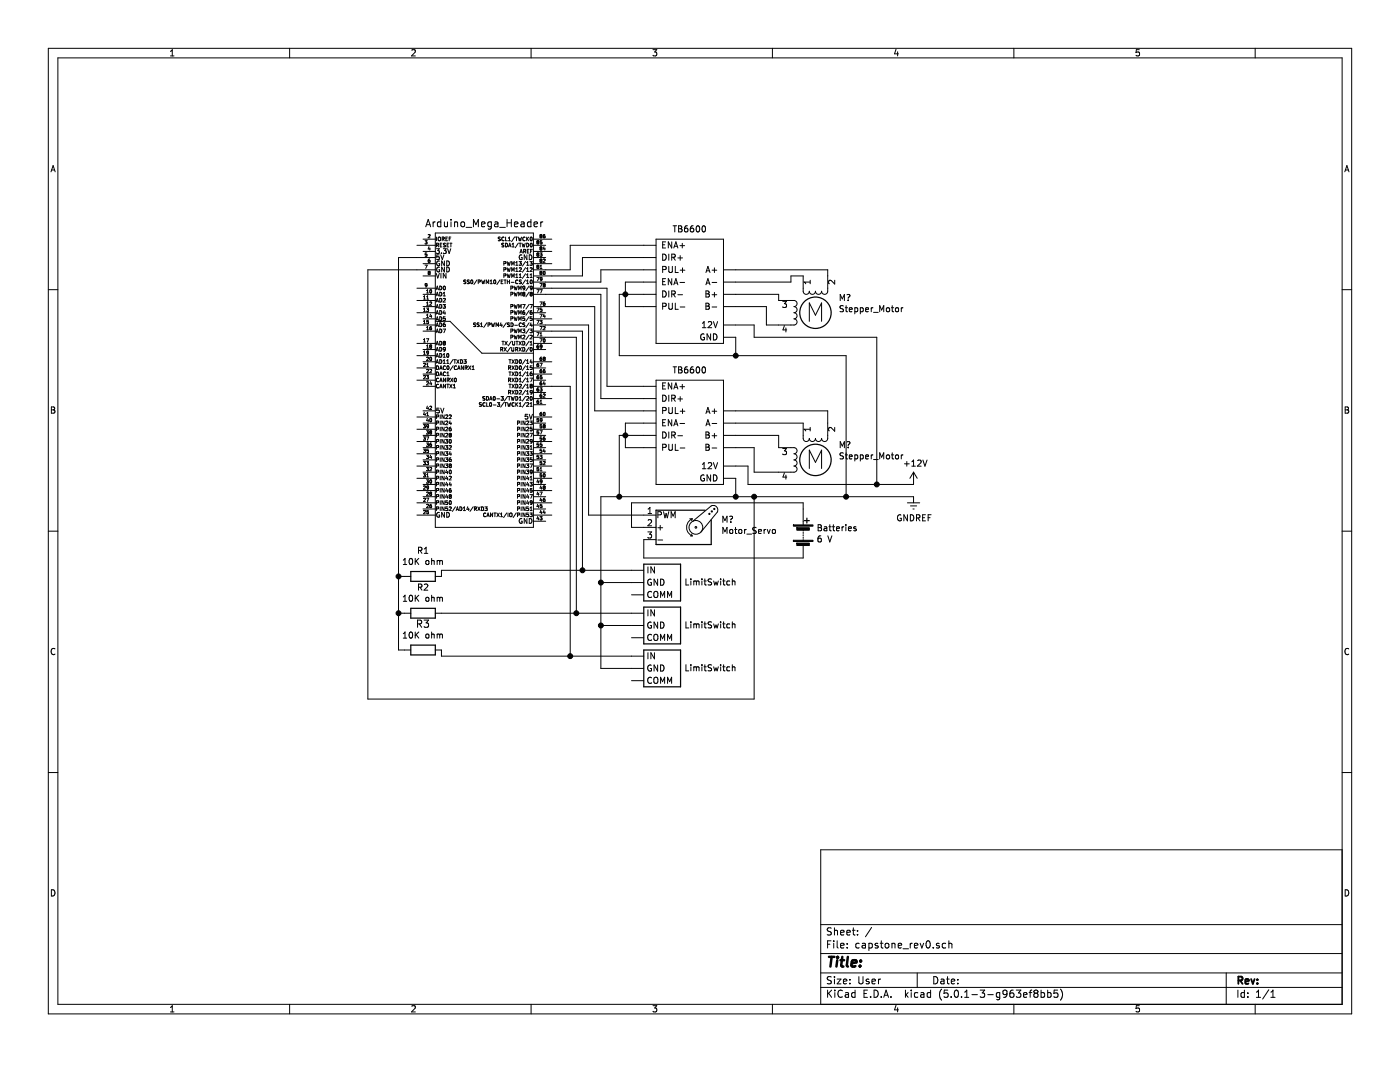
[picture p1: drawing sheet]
<svg xmlns="http://www.w3.org/2000/svg" width="279mm" height="216mm" viewBox="0 0 279 216" stroke-linecap="round" stroke-linejoin="round" font-family="sans-serif">
<g fill="none" stroke="#000" stroke-width=".24">
<path d="M82 114h4.9v2h-4.9zM128.5 112.6h7.3v7.3h-7.3zM140.7 101.8h-9.8v6.9h11v-4.9M160.5 103.9h1M161 103.4v1M82 121.4h4.9v1.9h-4.9zM82 128.7h4.9v2h-4.9zM128.5 121.1h7.3v7.4h-7.3zM128.5 129.7h7.3v7.3h-7.3z"/>
<circle cx="162.7" cy="62.4" r="3.1"/>
<circle cx="162.7" cy="91.8" r="3.1"/>
</g>
<g fill="none" stroke="#000" stroke-width=".2">
<path d="M9.6 9.6h260.2v192.7h-260.2zM11.6 11.6h256.2v188.8h-256.2zM34 11.2h.7M34 10.3l.4-.4v1.3M57.8 9.6v2M82.2 10l.5-.1 .2 .4-.8 .9h.8M106 9.6v2M130.3 9.9h.8l-.4 .5 .3 .1v.5l-.1 .2-.6-.2M154.2 9.6v2M178.8 9.8l-.3 .9h.8M179.1 10.3v.9M202.3 9.6v2"/>
<path d="M227.4 9.9h-.6l-.1 .6 .6-.1 .1 .6-.2 .2-.5-.2M250.5 9.6v2M10.2 34.3l.4-1.3 .4 1.3M10.3 33.9h.6M268.4 34.3l.4-1.3 .4 1.3M268.5 33.9h.6M9.6 57.8h2M83.2 48.9h3.7M83.2 57.5h3.7M83.2 60h3.7M84.4 47.7h2.5M84.4 50.2h2.5"/>
<path d="M84.4 52.6h2.5M84.4 55.1h2.5M84.4 58.7h2.5M84.5 59.7h.4M84.5 59.2l.2-.2v.7M84.8 48h.4l-.2 .3h.2v.3M84.8 48.6l.4 .1M84.8 52.9h.5l-.3 .7M84.8 51.1h.1M84.9 51.1h.3M85 45.2l.5-1.4 .4 1.4M85.1 44.8h.7"/>
<path d="M85.1 58.5h.4M85.1 58l.2-.2v.7M85.2 56.6v.1M85.2 56.6h-.3l-.1 .3 .2 .1 .2-.1M85.2 59.2l.1-.2v.7M85.2 59.7h.3M85.2 50.5h-.3l-.1 .3h.4v.3M85.2 56.7v.4l-.3 .1M85.2 48.6v.1M85.2 51.1h.1M85.5 46.8v.1M85.5 46.8h.2l.1 .2-.4 .5h.4"/>
<path d="M85.5 52h.3v.3h-.3zM85.5 52v.1M85.6 51.8l-.1 .2M85.6 54.4l-.1-.1 .1-.2 .2 .2-.1 .1M85.6 54.4l-.1 .1 .1 .3 .2-.1-.1-.3M85.6 51.7v.1M85.6 54.4h.1M85.6 49.2l-.1 .5h.4M85.8 49.5v.4M85.8 51.7h-.2M85.8 57.9l.1-.1a.31 .31 0 0 1 .2 .4 .31 .31 0 0 1-.3 .2zM86.4 44.3v.9"/>
<path d="M86.9 44.3l-.5 .2M86.9 51.4h-7.4v78.3h2.5M86.9 46.5h19.6v58.7h-19.6zM86.9 53.8h-13.5v85.7h77.1v-40.4M87 57.8l.3-.7 .2 .7M87 59.1l.3-.8 .2 .8M87 54.5l.4 1 .3-1M87.1 49.6h.6l-.3 .4 .3 .2-.1 .3h-.5M87.1 57.6h.3M87.1 58.9h.3M87.1 47.3v.7M87.1 48.9l.4-.1v-.2l-.4-.1v.8"/>
<path d="M87.3 48.9l.2 .4M87.5 47.4h.4l-.1 .6-.3-.1zM87.6 50.9h-.4l-.1 .4h.5l.1 .3-.2 .2-.4-.1M87.7 52.1a.43 .43 0 0 0-.6 .5 .43 .43 0 0 0 .6 .3v-.3h-.1M87.7 53.3a.43 .43 0 0 0-.6 .5 .43 .43 0 0 0 .6 .4v-.4h-.1M87.8 57.1a.37 .37 0 0 1 .4 .4 .37 .37 0 0 1-.4 .3zM87.8 58.3a.37 .37 0 0 1 .4 .4 .37 .37 0 0 1-.4 .4zM87.8 59.5a.37 .37 0 0 1 .4 .4 .37 .37 0 0 1-.4 .4zM87.9 48.9h.2M88 50.9l.3 .9 .3-.9M88 44.3h-.4l-.3 .2 .1 .7h.6M88 43.8v1.4"/>
<path d="M88 54.5v1M88.1 50.5v.1M88.2 48.5h-.3v.8h.3M88.2 47.7l.4-.1v-.2l-.4-.1v.7M88.4 47.7l.3 .3M88.4 58.5l.3-.2v.8M88.4 59.6l.3-.1 .2 .3-.5 .5h.5M88.4 59.1h.5M88.5 49.6h.6l-.4 .4 .4 .2-.1 .3h-.5M88.5 57.2l.1-.1a.39 .39 0 0 1 .3 .4 .39 .39 0 0 1-.3 .3l-.2-.2zM88.7 52.1v.9l-.6-.9v.9M88.7 53.3v1l-.6-1v1"/>
<path d="M88.7 44.3l.1 .9h.3l.2-.1M88.9 48.6h-.4v.2l.4 .3-.4 .1M89 47.6h.2M89 54.5v1l-.5-1v1M89.2 52.1a.48 .48 0 0 1 .5 .5 .48 .48 0 0 1-.5 .4zM89.2 53.3a.48 .48 0 0 1 .5 .5 .48 .48 0 0 1-.5 .5zM89.2 48.9h.3M89.3 44.3v.9M89.3 47.3h-.3v.7h.3M89.3 49.6l.3 1 .4-1M89.6 48.5h-.4v.8h.4M89.6 47.6h.3"/>
<path d="M89.8 48.5h.4M90 47.3h-.4v.7M90 48.5v.8M90 43.8v.1M90 44.3v.9M90.7 44.3v.9M90.7 44.4l.2-.1h.4v.9M92 44.4l.2-.1 .5 .1v.6l-.1 .2h-.4l-.2-.1zM93 55.9h-.4v.3l.4 .3-.4 .1M93 45.4h1.1M93.3 55.9v.3M93.3 56.2h.1"/>
<path d="M93.3 56.2l.3 .1 .1 .2-.2 .1h-.3M93.3 55.9h.4M93.3 55.9h.1M94 55.9h.1a.33 .33 0 0 1 .3 .3 .33 .33 0 0 1-.4 .3zM94.5 45.2v-1.4l.5 1 .5-1v1.4M95.2 55.8l-.6 1M95.4 56.3l.4-.1v-.3h-.4v.7M96.1 44.8l.7-.2-.1-.3h-.4l-.2 .2 .1 .7h.5M96.1 55.9l.2 .7 .1-.5 .2 .5 .1-.7M97 56.6v-.7l.3 .5 .2-.5v.7M97.8 56.6h.5M97.8 56.1l.2-.2v.7"/>
<path d="M98.1 44.3h-.5l-.2 .2 .1 .7h.6M98.1 44.3v1.1l-.3 .3h-.4M98.6 55.9h.1a.33 .33 0 0 1 .3 .3 .33 .33 0 0 1-.4 .3zM98.7 44.3h.6l.1 .9M99.4 44.6l-.5 .1a.29 .29 0 0 0-.2 .3 .29 .29 0 0 0 .2 .2h.5M99.7 45.4h1.2M99.8 55.8l-.6 1M99.8 47.4l-.2-.1-.2 .2 .4 .3v.2h-.4M100 56.2h.3M100.4 55.9h-.4v.7h.4M100.6 48.6h-.4v.2l.4 .3-.5 .1M100.6 53.8l.3-.1v-.2l-.3-.1v.8"/>
<path d="M100.6 52.6l.3-.1v-.2l-.3-.1v.7M100.6 55h.3v-.3l-.3-.1v.8M100.6 47.4a.32 .32 0 0 0-.5 .3 .32 .32 0 0 0 .5 .3M100.6 55.9h.4M100.8 55.9v.7M100.9 48.5l.3 .1 .1 .3-.2 .3-.2 .1zM100.9 47.3v.7h.3M101.2 43.8v1.4M101.2 44.5h.8M101.2 54.6l.2 .8 .1-.5 .2 .5 .2-.8M101.2 53.4l.2 .8 .1-.6 .2 .6 .2-.8M101.2 52.2l.2 .7 .1-.5 .2 .5 .2-.7"/>
<path d="M101.2 55.9v.7M101.2 56.2h.5M101.5 48h.4M101.5 47.5l.2-.2v.7M101.5 49.3l.2-.8 .3 .8M101.6 49.1h.3M101.7 55.9v.7M102 57.5l.3-.1v-.2l-.3-.1v.7M102 58.7l.3-.1v-.2l-.3-.1v.8M102 56.3h.6M102 43.8v1.4M102.1 52.9v-.7l.3 .5 .2-.5v.7"/>
<path d="M102.1 54.2v-.8l.3 .6 .2-.6v.8M102.1 55.4v-.8l.3 .6 .2-.6v.8M102.2 49.3h.4M102.2 48.7l.2-.2v.8M102.6 57.1l.2 .7 .1-.5 .2 .5 .1-.7M102.6 58.3l.2 .8 .1-.6 .2 .6 .1-.8M102.7 44.8l.7-.2-.1-.3h-.4l-.2 .2v.7h.6M102.7 47.3l-.6 .9M102.9 47.3h.4M102.9 54.2h.4M102.9 53.6l.3-.2v.8M102.9 55.4h.4"/>
<path d="M102.9 52.4l.3-.2v.7M102.9 54.9l.3-.3v.8M102.9 52.9h.4M103.1 47.3v.7M103.3 55.9a.32 .32 0 0 0-.4 .3 .32 .32 0 0 0 .4 .3M103.3 55.9h.1M103.4 48.5l-.6 .9M103.4 47.3l.2 .7 .2-.5 .1 .5 .2-.7M103.5 57.8v-.7l.3 .5 .2-.5v.7M103.5 59.1v-.8l.3 .6 .2-.6v.8M103.6 48.5h.4M103.6 52.2h.5l-.3 .3 .3 .1-.1 .3h-.4"/>
<path d="M103.6 53.5l.3-.1 .2 .2-.5 .6h.5M103.6 55.4h.5M103.6 54.9l.2-.3v.8M103.7 55.9v.3M103.7 56.2h.1M103.7 56.2l.4 .3-.5 .1M103.7 55.9h.1M103.7 55.9h.4M103.8 50.5l.2-.7 .3 .7M103.8 48.5v.8M103.8 50.3h.4M104 44.3h.5l.1 .9"/>
<path d="M104.2 50.9a.43 .43 0 0 0-.6 .4 .43 .43 0 0 0 .6 .4v-.3h-.2M104.2 48.5l.2 .8 .1-.6 .1 .6 .2-.8M104.3 58.5l.2 .1M104.3 58.5h.1M104.4 58.4l-.1 .1M104.4 58.4l.2-.1 .1 .2M104.4 58.4h.1M104.5 58.6l-.2 .2 .2 .3 .2-.1-.1-.4M104.5 58.6h.1M104.6 44.6l-.5 .1-.2 .2 .2 .3h.5M104.7 50.1l.2 .4M104.7 57.4l-.2 .2-.2-.2 .1-.2 .2-.1 .1 .1v.5l-.3 .1"/>
<path d="M104.7 58.5h.1M104.7 58.5l-.1 .1M104.8 47.4h-.3l-.2 .2 .2 .4h.3M104.9 50.1h-.4M104.9 54.6l-.6 1M104.9 53.4l-.6 .9M104.9 52.2l-.6 .9M104.9 50.1v-.3h-.4v.7M104.9 50.1h.1M104.9 55.8l-.6 1M105.1 48.5l.4 .1v.3l-.1 .3-.3 .1zM105.1 54.2h.4"/>
<path d="M105.1 55.4h.4M105.1 52.4l.2-.2v.7M105.1 53.6l.2-.2v.8M105.1 54.9l.2-.3v.8M105.1 56.1l.2-.2v.7M105.1 52.9h.4M105.1 47.3v.7M105.1 56.6h.4M105.2 50.9v.9l-.6-.9v.9M105.2 47.6l.3 .4M105.2 50.1h.3M105.5 47.3l-.4 .4"/>
<path d="M105.6 49.8h-.4v.7h.4M105.6 58.3l-.6 .9M105.6 57.1l-.6 .9M105.6 50.9a.48 .48 0 0 1 .6 .4 .48 .48 0 0 1-.6 .5zM105.8 52.2h.4l-.2 .3h.2v.4h-.4M105.8 58.5l.1 .1M105.8 53.5l.3-.1 .1 .2-.4 .6h.4M105.8 58.5l.1-.2 .3 .2M105.8 54.9l.2-.3v.8M105.8 55.4h.4M105.8 58.5h.1M105.9 47.4l.1-.1a.33 .33 0 0 1 .2 .4 .33 .33 0 0 1-.3 .3z"/>
<path d="M105.9 48.6l-.1 .4 .2 .3a.39 .39 0 0 0 .1-.7M105.9 55.9l-.1 .4 .2 .3a.39 .39 0 0 0 .1-.7M105.9 48.6h.2M105.9 50.1h.2M105.9 48.6h.1M105.9 55.9h.2M105.9 55.9h.1M105.9 58.6l-.1 .2 .1 .3 .3-.1-.1-.4M105.9 58.6h.2M106 44.3h-.5l-.2 .2 .1 .7h.6M106 43.8v1.4M106.1 48.6h.1"/>
<path d="M106.1 55.9h.1M106.2 57.4l-.1 .2-.2-.1-.1-.3 .3-.1 .1 .1v.5l-.3 .1M106.2 58.5h.1M106.2 58.5l-.1 .1M106.3 49.8h-.4v.7M106.5 47.7h3.6M106.5 48.9h2.4M106.5 50.2h3.6M106.5 51.4h2.4M106.5 52.6h3.6M106.5 57.5h14.6v19.6h9.8M106.5 58.7h13.4v20.8h11"/>
<path d="M106.6 44.8l.7-.2-.1-.3h-.4l-.2 .2 .1 .7h.5M107.1 57.8h.5l-.3 .7M107.1 55.4h.5l-.3 .6M107.3 48.3l-.1-.1 .1-.2 .2 .1-.1 .2M107.3 48.3h.1M107.3 48.3l-.1 .1 .1 .3 .2-.1-.1-.3M107.3 50.8l-.1-.2 .1-.1 .2 .1-.1 .2M107.3 50.8h.1M107.3 50.8l-.1 .1 .1 .2h.2l-.1-.3M107.3 53.2l-.1-.1 .1-.2 .2 .1-.1 .2M107.3 53.2l-.1 .1 .1 .3 .2-.1-.1-.3M107.3 53.2h.1"/>
<path d="M107.8 50.5h.4l-.3 .2 .2 .1v.3h-.3M107.8 57.8h.4l-.3 .7M107.8 56.6h.4l-.3 .6M107.8 53.1l.2-.2v.7M107.8 53.6h.4M107.8 48.6v.1M107.9 47.1l-.1 .1 .1 .3 .2-.2-.1-.2M107.9 52l-.1 .1 .1 .2 .2-.1-.1-.2M107.9 54.4h.1M107.9 54.4l-.1 .1 .1 .3 .2-.1-.1-.3M107.9 49.5l-.1 .2 .1 .2 .2-.1-.1-.3M107.9 52h.1"/>
<path d="M107.9 49.5h.1M107.9 47.1h.1M107.9 44.3v.9M108 56h-.2M108.1 56h-.1M108.1 46.8l-.3 .1 .1 .2M108.1 49.3h-.3l.1 .2M108.1 51.7l-.3 .1 .1 .2M108.1 54.2h-.3l.1 .2M108.1 54.2h.1M108.1 51.7v.1M108.1 49.3h.1"/>
<path d="M108.1 46.8v.1M108.1 46.9l-.1 .2M108.1 49.3l-.1 .2M108.1 51.8l-.1 .2M108.1 54.2l-.1 .2M108.1 48h-.3v.3l.4 .1-.1 .3h-.3M108.2 55.6l-.4 .1v-.3h.2l.2 .1-.1 .5M108.3 44.3l-.4 .2M108.4 47.1h.3l.1 .3h-.3zM108.4 51.7h.3l.1 .2-.4 .4h.4M108.4 51.7v.1M108.4 47.1v.1"/>
<path d="M108.5 54.2l.1-.1a.31 .31 0 0 1 .2 .4 .31 .31 0 0 1-.3 .2zM108.5 56.9l-.1 .1 .1 .2h.3l-.1-.3M108.5 56.9l-.1-.1 .1-.2 .3 .1-.1 .2M108.5 56.9h.2M108.6 49.2l-.2 .5h.4M108.7 46.8l-.3 .3M108.7 49.5v.4M130.9 47.7h13.5v20.8h-13.5zM130.9 48.9h-17.1v4.9h-7.3M130.9 51.4h-14.7v3.7h-9.7M130.9 53.8h-11v2.5h-13.4M130.9 58.7h-7.3v12.3h45.3v28.1"/>
<path d="M130.9 56.3h-6.1v4.9h6.1M132.2 50.7a.62 .62 0 0 1 .8 .6 .62 .62 0 0 1-.8 .6zM132.2 58a.62 .62 0 0 1 .8 .7 .62 .62 0 0 1-.8 .6zM132.2 53.8l.7-.1v-.4l-.7-.1v1.2M132.2 48.8h.5M132.2 56.2h.5M132.8 48.3h-.6v1.2h.6M132.8 55.6h-.6v1.2h.6M133.5 50.7v1.2M133.5 53.2v1l.2 .2 .4-.1 .1-.1v-1M133.5 58v1.3M134.1 58.7l.5-.1 .2-.1-.1-.3-.6-.2v1.3"/>
<path d="M134.1 51.3h.5l.2-.2-.1-.3-.6-.1v1.2M134.1 48.3v1.2l-.7-1.2v1.2M134.1 55.6v1.2l-.7-1.2v1.2M134.3 45.1h.7M134.4 51.3l.4 .6M134.4 58.7l.4 .6M134.5 49.5l.4-1.2 .4 1.2M134.5 56.8l.4-1.2 .4 1.2M134.6 56.5h.6M134.6 49.1h.6M134.7 45.1v1.2M134.8 53.2v1.2h.6"/>
<path d="M135.3 58.8h.9M135.3 51.5h.9M135.4 45.1l.6 .1 .1 .2-.3 .2 .3 .3-.1 .3-.6 .1zM135.4 45.6h.4M135.7 56.4h.9M135.7 49h.9M135.7 53.9h1M135.7 51v.9M136.2 48.6v.9M136.2 53.4v1M137.2 45.1h-.4l-.2 .5 .1 .6h.5v-.6l-.4-.1-.2 .3M138.3 45.1h-.2a.76 .76 0 0 0-.1 1.2l.4-.1v-.6l-.4-.1-.2 .3"/>
<path d="M139.1 45.2l.1-.1a.65 .65 0 0 1 .5 .6 .65 .65 0 0 1-.5 .6l-.3-.5zM140.2 45.2l.2-.1a.66 .66 0 0 1 .4 .6 .66 .66 0 0 1-.4 .6l-.2-.1-.1-.4zM140.9 58h.4l.2 .3-.2 .3 .3 .3-.2 .4h-.5zM140.9 58.6h.4M140.9 54.4l.4-1.2 .4 1.2M140.9 56.8l.4-1.2 .4 1.2M141 54h.6M141 56.5h.6M142.1 53.9h.9M142.1 56.4h.9M142.1 58.8h.9M142.6 53.4v1"/>
<path d="M142.6 58.3v1M144.4 58.7h11v1.3h3.1a.61 .61 0 0 1 .6 .6 .61 .61 0 0 1-.6 .6 .61 .61 0 0 1 .6 .6 .61 .61 0 0 1-.6 .6 .61 .61 0 0 1 .6 .6 .61 .61 0 0 1-.6 .6 .61 .61 0 0 1 .6 .6 .61 .61 0 0 1-.6 .7h-5.5v-3.7h-8.6M144.4 53.8h20.8v4.3a.61 .61 0 0 1-.6 .6 .61 .61 0 0 1-.6-.6 .61 .61 0 0 1-.6 .6 .61 .61 0 0 1-.7-.6 .61 .61 0 0 1-.6 .6 .61 .61 0 0 1-.6-.6 .61 .61 0 0 1-.6 .6 .61 .61 0 0 1-.6-.6v-3h-2.5v1.2h-13.4M161.7 56.3h-1.2l.3 .3M161.7 55.9v.7M166.6 55.9v.8l-.9-.8-.3 .3 .1 .4M167.7 60v-1.2l.4 .8 .4-.8v1.2M169 58.8h.4l.2 .1-.3 .6M169.3 59.9v.1M267.8 57.8h2M83.2 68.5h3.7M83.2 73.4h3.7"/>
<path d="M83.2 62.4h3.7M83.2 75.9h3.7M83.2 64.9h3.7M83.2 71h3.7M84.4 72.2h2.5M84.4 61.2h2.5M84.4 74.6h2.5M84.4 66.1h2.5M84.4 63.6h2.5M84.4 77.1h2.5M84.4 69.7h2.5M84.5 68.3h.4"/>
<path d="M84.5 61.7l.2-.2v.6M84.5 64.1l.2-.2v.7M84.5 67.8l.2-.2v.7M84.5 70.2l.2-.2v.7M84.5 62.1h.4M84.5 64.6h.4M84.5 70.7h.4M84.8 72.5l-.3 .1M84.8 72.5l.1 .1M84.8 75h-.3M84.8 75h.1M84.9 72.6v.2l-.4 .3h.4"/>
<path d="M84.9 75v.2l-.4 .4h.4M85.1 61.5h.4l-.2 .2 .2 .1v.3h-.4M85.1 74.9h.4l-.2 .3 .2 .1v.2h-.4M85.1 67.6h.5l-.3 .7M85.1 71.3h.3l.1 .2-.4 .4h.4M85.1 73.8l.3-.1 .1 .2-.4 .5h.4M85.1 76.2h.3l.1 .2-.4 .4h.4M85.1 60.4l.2-.1v.6M85.1 62.9l.2-.2v.7M85.1 65.3l.2-.2v.7M85.1 69l.2-.2v.7M85.1 60.9h.4"/>
<path d="M85.1 65.8h.4M85.1 63.4h.4M85.1 69.5h.4M85.2 72.7l.1-.2v.6M85.2 73.1h.3M85.5 63.9h-.3v.3h.3v.3h-.3M85.5 70.3l-.3 .1v-.3l.2-.1 .1 .2v.4l-.3 .1M85.8 73.8l.2-.1 .1 .2-.4 .5h.4M85.8 69.2v.2M85.8 69.4v.1M85.8 65.8h.1M85.8 65.5h.1"/>
<path d="M85.8 71.3h.1a.31 .31 0 0 1 .2 .3 .31 .31 0 0 1-.3 .3zM85.8 65.8h.3M85.8 69.1v.1M85.8 69.5h.3M85.8 65.4h.3M85.8 65.4v.1M85.9 69.1l-.1-.1 .1-.2 .2 .1-.1 .2M85.9 69.1h-.1M85.9 69.1h.1M85.9 62.7l-.1 .4h.4M85.9 76.1l-.1 .5h.4M86 69.1h.1"/>
<path d="M86.1 65.1l-.3 .2v.5M86.1 60.3h-.3M86.1 60.3h.1M86.1 69.1v.1M86.1 62.9v.5M86.1 76.4v.4M86.1 65.4v.1M86.1 60.3v.2l-.4 .4h.4M86.1 65.5v.3M86.1 69.2v.2M86.1 65.8h.1M86.1 69.4v.1"/>
<path d="M86.9 64.1h2.9l6.4 6.4h10.3M87 72.5l.3-.7 .2 .7M87 60.3l.3-.8 .2 .8M87 61.5l.3-.7 .2 .7M87 62.7l.3-.7 .2 .7M87 63.9l.3-.7 .2 .7M87 65.2l.3-.8 .2 .8M87 66.4l.3-.7 .2 .7M87 68.8l.3-.7 .2 .7M87 70.1l.3-.8 .2 .8M87 71.3l.3-.7 .2 .7M87.1 72.3h.3"/>
<path d="M87.1 60.1h.3M87.1 61.3h.3M87.1 62.5h.3M87.1 63.8h.3M87.1 65h.3M87.1 66.2h.3M87.1 68.6h.3M87.1 69.9h.3M87.1 71.1h.3M87.1 73a.37 .37 0 0 1 .4 .4 .37 .37 0 0 1-.4 .3zM87.1 74.2a.37 .37 0 0 1 .4 .4 .37 .37 0 0 1-.4 .4zM87.5 75.5a.32 .32 0 0 0-.4 .3 .32 .32 0 0 0 .4 .3"/>
<path d="M87.5 76.7a.32 .32 0 0 0-.4 .3 .32 .32 0 0 0 .4 .3M87.8 60.8a.37 .37 0 0 1 .4 .3 .37 .37 0 0 1-.4 .4zM87.8 62a.37 .37 0 0 1 .4 .4 .37 .37 0 0 1-.4 .3zM87.8 63.2a.37 .37 0 0 1 .4 .4 .37 .37 0 0 1-.4 .3zM87.8 64.4a.37 .37 0 0 1 .4 .4 .37 .37 0 0 1-.4 .4zM87.8 65.7a.37 .37 0 0 1 .4 .3 .37 .37 0 0 1-.4 .4zM87.8 68.1a.37 .37 0 0 1 .4 .4 .37 .37 0 0 1-.4 .3zM87.8 69.3a.37 .37 0 0 1 .4 .4 .37 .37 0 0 1-.4 .4zM87.8 70.6a.37 .37 0 0 1 .4 .3 .37 .37 0 0 1-.4 .4zM87.8 71.8a.37 .37 0 0 1 .4 .3 .37 .37 0 0 1-.4 .4zM87.8 73.7l.2-.7 .2 .7M87.8 75l.2-.8 .2 .8"/>
<path d="M87.8 76.2l.2-.8 .2 .8M87.8 77.4l.2-.7 .2 .7M87.8 73.5h.4M87.8 74.8h.4M87.8 76h.4M87.8 77.2h.4M88.4 60.8h.5l-.3 .3 .3 .1-.1 .3-.4-.1M88.4 65.7h.5l-.3 .7M88.4 70.8l.3-.2v.7M88.4 72l.3-.2v.7M88.4 68.3h.1M88.4 72.5h.5"/>
<path d="M88.4 68.3l.2-.2 .3 .2M88.4 68.3l.2 .1M88.4 71.3h.5M88.5 69.4l-.1 .2 .2 .2 .3-.2M88.5 64.8l-.1 .1M88.5 69.4l.2-.1a.46 .46 0 0 1 0 .8h-.2M88.5 64.8h.1M88.5 69.4h.1M88.6 68.4l-.2 .2 .2 .2 .3-.1-.2-.3M88.6 68.4h.1M88.6 62l-.2 .5h.5M88.8 64.4h-.1a.46 .46 0 0 0-.1 .8l.2-.1 .1-.2-.4-.1"/>
<path d="M88.8 62.2v.5M88.8 63.2h-.3l-.1 .4 .4-.1 .1 .3-.2 .1h-.3M88.9 68.3h.1M88.9 68.3l-.2 .1M88.9 75.4v.8l-.4-.8v.8M88.9 76.7v.7l-.4-.7v.7M88.9 73.1l-.3-.1-.2 .3 .2 .4h.3M88.9 74.3h-.3l-.2 .2 .2 .4h.3M89.2 72.5h.4M89.2 72l.2-.2v.7M89.2 76.7h.4M89.2 75h.4"/>
<path d="M89.2 74.4l.2-.2v.8M89.2 70.6h.1a.33 .33 0 0 1 .3 .3 .33 .33 0 0 1-.4 .3zM89.3 75.8h.3v-.3l-.3-.1v.8M89.3 73.1l.1-.1a.39 .39 0 0 1 .2 .4 .39 .39 0 0 1-.2 .3l-.2-.2zM89.4 76.7v.7M89.4 75.8l.3 .4M89.7 76.7l.5 .7M89.9 75.4l.5 .8M90.2 76.7l-.5 .7M90.4 71.8l-.6 .9M90.4 75.4l-.5 .8M90.4 73l-.6 .9"/>
<path d="M90.5 77.4h.4M90.5 76.9l.2-.2v.7M90.5 71.8h.5M90.7 75.5l.1-.1a.39 .39 0 0 1 .3 .4 .39 .39 0 0 1-.3 .4l-.2-.3zM90.8 71.8v.7M91.1 73.1l-.3-.1-.2 .3 .2 .4h.3M91.1 71.8l.5 .7M91.3 73.7l.3-.7 .2 .7M91.4 73.5h.3M91.6 71.8l-.5 .7M91.9 71.8a.37 .37 0 0 1 .4 .3 .37 .37 0 0 1-.4 .4zM92.5 73v.7l-.4-.7v.7"/>
<path d="M92.6 71.8h.4l-.2 .3 .2 .1v.3l-.4-.1M92.8 73.4l.4-.1v-.2l-.4-.1v.7M93 73.4l.2 .3M93.5 73l.5 .7M94 73l-.5 .7M94.2 73.7h.4M94.2 73.2l.2-.2v.7M94.9 64.5h-.4v.2l.4 .3-.4 .1M95.6 64.5l-.3-.1-.1 .2 .4 .3v.2h-.4M95.9 64.7l.2-.3v.8M95.9 65.2h.4M96.8 79.2l-.3-.1-.2 .2 .5 .4-.1 .1h-.4"/>
<path d="M97.1 79.1l.3 .1 .1 .3-.1 .3-.3 .1zM97.2 64.4l-.7 .9M97.7 79.9l.3-.8 .2 .8M97.8 64.8h-.4M97.8 64.8v-.3l-.4-.1v.8M97.8 79.7h.3M97.8 64.8h.1M98.1 64.4l.2 .8 .1-.5 .1 .5 .2-.8M98.5 79.2l.1-.1a.39 .39 0 0 1 .3 .4 .39 .39 0 0 1-.3 .4l-.2-.3zM99 65.2v-.8l.2 .6 .3-.6v.8M99.2 79.6h.5M99.9 69.7l.4-.1v-.2l-.4-.1v.8"/>
<path d="M100 64.4l-.2 .5h.4M100 79.1h.5l-.3 .3 .3 .1-.1 .3h-.4M100.1 69.7l.2 .4M100.1 64.7v.5M100.2 68.1h.4M100.4 68.1v.7M100.6 69.3l.5 .8M100.8 68.1l.4 .7M101 64.4l-.6 .9M101.1 69.3l-.5 .8M101.2 68.1l-.4 .7M101.3 79.1l-.6 .9"/>
<path d="M101.4 79.1h.5M101.5 78.3l.4-.1v-.2l-.4-.1v.7M101.5 75.8h.4v-.3l-.4-.1v.8M101.5 73.4l.4-.1v-.2l-.4-.1v.7M101.6 71.8h.4M101.6 74.2h.4M101.6 76.7h.4M101.6 79.1v.8M101.7 64.5h-.4v.2l.4 .3-.2 .2-.3-.1M101.7 78.3l.2 .3M101.7 75.8l.2 .4M101.7 73.4l.2 .3"/>
<path d="M101.8 71.8v.7M101.8 74.2v.8M101.8 76.7v.7M101.9 69.3l-.7 .9M102 67.3l.3-.1v-.2l-.3-.1v.7M102 61.2l.3-.1v-.3h-.3v.7M102 62.4l.3-.1v-.2l-.3-.1v.7M102 63.6l.3-.1v-.2l-.3-.1v.7M102 66.1l.3-.1v-.3h-.3v.7M102 64.4l.3 .1 .1 .4-.1 .2-.3 .1zM102 79.1l.2 .8 .1-.6 .2 .6 .2-.8M102 68.1l-.6 .9"/>
<path d="M102.1 69.3v.6l.2 .2 .2-.1v-.7M102.2 75.4l.5 .8M102.2 74.2l.5 .8M102.2 77.9l.5 .7M102.2 76.7l.5 .7M102.2 73l.5 .7M102.2 71.8l.5 .7M102.3 68.1v.6l.1 .1h.3v-.7M102.6 60.8l.2 .7 .1-.5 .2 .5 .1-.7M102.6 66.9l.2 .7 .1-.5 .2 .5 .1-.7M102.6 65.7l.2 .7 .1-.5 .2 .5 .1-.7M102.6 63.2l.2 .7 .1-.5 .2 .5 .1-.7"/>
<path d="M102.6 62l.2 .7 .1-.5 .2 .5 .1-.7M102.7 71.8l-.5 .7M102.7 77.9l-.5 .7M102.7 76.7l-.5 .7M102.7 75.4l-.5 .8M102.7 74.2l-.5 .8M102.7 73l-.5 .7M102.7 64.9h.6M102.9 69.7h.3l.1-.3-.4-.1v.8M102.9 71.8a.37 .37 0 0 1 .4 .3 .37 .37 0 0 1-.4 .4zM102.9 79.1a.37 .37 0 0 1 .4 .4 .37 .37 0 0 1-.4 .4zM102.9 77.9a.37 .37 0 0 1 .4 .4 .37 .37 0 0 1-.4 .3z"/>
<path d="M102.9 76.7a.37 .37 0 0 1 .4 .3 .37 .37 0 0 1-.4 .4zM102.9 73a.37 .37 0 0 1 .4 .4 .37 .37 0 0 1-.4 .3zM102.9 74.2a.37 .37 0 0 1 .4 .4 .37 .37 0 0 1-.4 .4zM102.9 75.4a.37 .37 0 0 1 .4 .4 .37 .37 0 0 1-.4 .4zM103 68.1h.4M103.1 69.7l.2 .4M103.2 68.1v.7M103.5 61.5v-.7l.3 .5 .2-.5v.7M103.5 62.7v-.7l.3 .5 .2-.5v.7M103.5 63.9v-.7l.3 .6 .2-.6v.7M103.5 66.4v-.7l.3 .5 .2-.5v.7M103.5 67.6v-.7l.3 .5 .2-.5v.7"/>
<path d="M103.6 68.1l.5 .7M103.6 69.3l.5 .8M103.6 74.4l.2-.2v.8M103.6 75.7l.2-.3v.8M103.6 79.3l.2-.2v.8M103.6 78l.3-.1 .2 .2-.5 .5h.5M103.6 79.9h.5M103.6 76.7h.3l.2 .2-.5 .5h.5M103.6 75h.5M103.6 76.2h.5M103.7 71.9l.1-.1a.39 .39 0 0 1 .3 .3 .39 .39 0 0 1-.3 .4l-.2-.3zM103.7 73.1l.1-.1a.39 .39 0 0 1 .3 .4 .39 .39 0 0 1-.3 .3l-.2-.2z"/>
<path d="M104.1 68.1l-.5 .7M104.1 64.5h-.4l-.1 .3 .1 .3h.4M104.1 69.3l-.5 .8M104.3 65.7h.4l-.2 .3h.2v.3h-.4M104.3 60.8h.5l-.3 .7M104.3 68.1a.37 .37 0 0 1 .4 .4 .37 .37 0 0 1-.4 .3zM104.3 69.3a.37 .37 0 0 1 .4 .4 .37 .37 0 0 1-.4 .4zM104.3 67l.3-.1 .1 .2-.4 .5h.4M104.4 62.3l-.1 .1M104.4 62.3h.1M104.7 62h-.2a.46 .46 0 0 0 0 .7l.2-.1v-.2l-.3-.1M104.7 63.2h-.3l-.1 .4h.4v.3h-.4"/>
<path d="M104.7 64.5l-.2-.1-.2 .2 .4 .3v.2h-.4M104.9 79.1l-.6 .9M104.9 77.9l-.6 .9M104.9 76.6l-.6 1M104.9 75.4l-.6 1M104.9 74.2l-.6 .9M104.9 73l-.6 .9M104.9 71.8l-.6 .9M105.1 72.5h.4M105.1 72l.2-.2v.7M105.1 73.2l.2-.2v.7M105.1 74.4l.2-.2v.8"/>
<path d="M105.1 75.7l.2-.3v.8M105.1 76.9l.2-.2v.7M105.1 78.1l.2-.2v.7M105.1 73.7h.4M105.1 75h.4M105.1 76.2h.4M105.1 78.6h.4M105.1 77.4h.4M105.1 79.2h.4M105.1 79.2h.1M105.5 79.2h.1M105.5 79.2v.2l-.4 .5h.4"/>
<path d="M105.6 68.1l-.6 .9M105.6 66.9l-.6 .9M105.6 65.6l-.6 1M105.6 64.4l-.6 .9M105.6 63.2l-.6 .9M105.6 62l-.6 .9M105.6 60.7l-.6 1M105.6 69.3l-.6 .9M105.8 65.7h.4l-.2 .3h.2v.3h-.4M105.8 60.8h.5l-.4 .7M105.8 75.4h.5l-.4 .8M105.8 68.3l.2-.2v.7"/>
<path d="M105.8 76.8l.1-.1 .3 .1M105.8 68.8h.4M105.8 67l.3-.1 .1 .2-.4 .5h.4M105.8 76.8h.1M105.8 76.8l.1 .2M105.9 79.2l-.1 .4 .2 .3a.39 .39 0 0 0 .1-.7M105.9 69.4l-.1 .4 .2 .3a.39 .39 0 0 0 .1-.7M105.9 79.2h.2M105.9 79.2h.1M105.9 69.4h.2M105.9 69.4h.1M105.9 77l-.1 .1 .1 .3 .3-.1-.1-.3"/>
<path d="M105.9 77h.2M106 64.4l-.2 .5h.5M106 71.8l-.2 .5h.5M106.1 79.2h.1M106.1 69.4h.1M106.1 62h-.1a.46 .46 0 0 0-.1 .7l.3-.1v-.3l-.4 .1M106.1 74.2h-.1a.46 .46 0 0 0-.1 .8l.3-.1v-.3h-.4M106.1 64.7v.5M106.1 72v.5M106.2 73h-.4v.3h.4v.4h-.4M106.2 63.2h-.4v.4h.4v.3h-.4M106.2 76.8h.1"/>
<path d="M106.2 78.2l-.1 .2-.2-.1-.1-.3 .3-.1 .1 .1v.5l-.3 .1M106.2 76.8l-.1 .2M106.5 72.2h3.6M106.5 68.5h3.6M106.5 73.4h2.4M106.5 67.3h8.5v55.1M106.5 61.2h12.2v20.8h12.2M106.5 74.6h3.6M106.5 79.5h3.6M106.5 66.1h9.7v47.7M106.5 62.4h2.4M106.5 75.9h2.4"/>
<path d="M106.5 78.3h2.4M106.5 64.9h11v37.9h13.4M106.5 63.6h3.6M106.5 77.1h7.3v53.8M106.5 69.7h2.4M107.1 66.4h.5l-.3 .6M107.1 61.5h.5l-.3 .6M107.1 63.9h.5l-.3 .7M107.2 72.8h.3v.3h-.3zM107.2 72.8v.1M107.2 75.3l.3-.1v.3h-.3zM107.2 77.7h.3v.3h-.3z"/>
<path d="M107.2 75.3h.1M107.2 77.7v.1M107.3 79.9l-.1 .2M107.3 77.5l-.1 .2M107.3 75l-.1 .2M107.3 72.6l-.1 .2M107.3 77.4v.1M107.3 79.9h.1M107.3 75h.1M107.3 72.5v.1M107.5 72.5h-.2M107.5 68.8l-.3 .2v.4h.3v-.3l-.3 .1"/>
<path d="M107.5 79.8l-.2 .1M107.5 74.9l-.2 .1M107.5 77.4h-.2M107.8 72.5h.4l-.3 .6M107.8 63.9h.4l-.3 .3h.2v.3h-.3M107.8 77.4h.4l-.3 .3h.2v.3h-.3M107.8 67.6h.4l-.3 .7M107.8 60.3h.4l-.3 .6M107.8 65.1h.4l-.3 .7M107.8 62.7h.4l-.3 .7M107.8 76.5h.3v.3M107.8 71.7l.3-.1v.3"/>
<path d="M107.8 74.1l.3-.1v.3M107.8 79l.3-.1v.3M107.8 66.6l.2-.2v.6M107.8 67h.4M107.8 75.2h.3l.1 .3h-.4M107.8 75.2v.1M108 69.5h-.2M108.1 69.4l-.1 .1M108.1 71.3l-.3 .3v.3h.3M108.1 76.2l-.3 .3v.3h.3M108.1 73.7l-.3 .3v.3h.3M108.1 78.6l-.3 .3v.3h.3"/>
<path d="M108.1 71.9h.1M108.1 79.2h.1M108.1 76.8h.1M108.1 74.3h.1M108.1 61.5h-.3v.3h.3v.3h-.3M108.1 74.9h-.3v.4M108.2 69.1l-.4 .1v-.3l.2-.1 .2 .1-.1 .5M108.4 78.7l.3-.1 .1 .2-.4 .5h.4M108.4 65.2h.1M108.4 65.2l.3-.1 .1 .2-.4 .5h.4M108.5 67.7l.1-.1a.31 .31 0 0 1 .2 .3 .31 .31 0 0 1-.3 .3zM108.5 71.6l-.1-.2 .1-.1 .3 .1-.1 .2"/>
<path d="M108.5 71.6l-.1 .1 .1 .2h.3l-.1-.3M108.5 71.6h.2M108.6 62.7l-.2 .4h.4M108.6 76.1l-.2 .5h.4M108.7 60.3l-.3 .1v.4l.4 .1-.1-.4-.3 .1M108.7 73.7l-.3 .2v.3l.4 .1-.1-.3-.3 .1M108.7 62.9v.5M108.7 76.4v.4M130.9 75.9h13.5v20.8h-13.5zM132.2 78.8a.62 .62 0 0 1 .8 .7 .62 .62 0 0 1-.8 .6zM132.2 77h.5M132.2 61.1l.7-.1v-.4l-.7-.1v1.2"/>
<path d="M132.8 76.4h-.6v1.2h.6M133.5 60.5v1l.2 .2h.4l.1-.2v-1M133.5 78.8v1.3M134.1 76.4v1.2l-.7-1.2v1.2M134.1 79.5l.5-.1 .2-.1-.1-.3-.6-.2v1.3M134.3 73.2h.7M134.4 79.5l.4 .6M134.5 77.6l.4-1.2 .4 1.2M134.6 77.3h.6M134.7 73.2v1.2M134.8 60.5v1.2h.6M135.3 79.6h.9"/>
<path d="M135.4 73.2l.6 .1 .1 .2-.3 .3 .3 .2-.1 .4h-.6zM135.4 73.8h.4M135.7 77.2h.9M135.7 61.3h1M135.7 79.1v1M136.2 76.7v.9M137.2 73.2l-.4 .1-.2 .4 .1 .6 .5 .1v-.7h-.4l-.2 .2M138.3 73.2h-.2a.76 .76 0 0 0-.1 1.2l.4-.1v-.5l-.4-.1-.2 .2M139.1 73.3l.1-.1a.65 .65 0 0 1 .5 .6 .65 .65 0 0 1-.5 .6l-.3-.4zM140.2 65.4h.7M140.2 64.5l.3-.3v1.2M140.2 73.3l.2-.1a.66 .66 0 0 1 .4 .6 .66 .66 0 0 1-.4 .6l-.2-.1-.1-.3z"/>
<path d="M140.5 66.7a.57 .57 0 0 0-.7 .5 .57 .57 0 0 0 .7 .6l.1-.5h-.3M140.9 61.1h.4M140.9 60.5h.4l.2 .2-.2 .4 .3 .2-.2 .4h-.5zM141.4 64.3l.4-.1 .2 .3-.7 .9h.7M141.8 66.6v1.2l-.7-1.2v1.2M142.1 61.3h.9M142.4 64.2l.4 1.2 .4-1.2M142.4 66.6a.62 .62 0 0 1 .7 .6 .62 .62 0 0 1-.7 .6zM144.4 67.3h2.4v3.7M144.4 64.9h6.1v2.4h24.5v29.4M156.2 60.1h.8l-.5 .5 .4 .1 .1 .4-.3 .3-.5-.2M156.5 65l-.2 .8h.7"/>
<path d="M156.8 65.4v.8M161.5 64.1v-3.7l1.2 2.5 1.3-2.5v3.7M168.3 61.1l-.4-.1-.2 .1v.3l.5 .3 .1 .3-.2 .2h-.5M168.7 61.4h.5M168.9 61v1l.3 .2M169.5 61.8l.6-.1-.1-.3h-.3l-.2 .2v.6h.5M170.6 61.4h.3l.3 .2-.1 .6h-.5M170.6 61.4v1.2M171.7 61.4h.4l.2 .2-.1 .6h-.5M171.7 61.4v1.2M172.7 61.8l.6-.1v-.3h-.4l-.2 .2 .1 .6h.5M173.9 61.4v.8"/>
<path d="M174.2 61.4l-.3 .2M174.3 62.3h1M175.6 62.2v-1.2l.4 .9 .4-.9v1.2M177 61.4h.3l.2 .2-.1 .6h-.3l-.2-.2zM177.9 61.4h.5M178.1 61v1l.3 .2M178.8 61.4l.5 .1-.1 .7h-.3l-.2-.2zM179.9 61.4v.8M180.2 61.4l-.3 .2M10.3 81.2h.4l.2 .2-.2 .4 .3 .2-.3 .4h-.4zM10.3 81.8h.4M83.2 95.4h3.7"/>
<path d="M83.2 83.2h3.7M83.2 93h3.7M83.2 90.5h3.7M83.2 88.1h3.7M83.2 97.9h3.7M83.2 85.7h3.7M84.4 96.7h2.5M84.4 84.4h2.5M84.4 94.2h2.5M84.4 82h2.5M84.4 91.8h2.5M84.4 89.3h2.5"/>
<path d="M84.4 99.1h2.5M84.4 86.9h2.5M84.5 87.2h.4l-.2 .2 .2 .1v.3h-.4M84.5 94.5h.4l-.2 .3h.2v.3M84.5 89.6h.4l-.2 .3h.2v.3h-.4M84.5 92.1h.4l-.2 .2 .2 .1v.3M84.5 95.1h.1M84.5 92.7h.1M84.5 84.7h.4l-.2 .3h.1M84.5 95.1h.3M84.5 97h.3l.1 .2-.4 .4h.4M84.5 99.5l.3-.1 .1 .2-.4 .5h.4"/>
<path d="M84.5 92.7h.3M84.7 82.3l-.2 .4h.4M84.8 82.5v.4M84.8 85h.1M84.9 85l-.1 .4-.3-.1M84.9 95.1h-.1M84.9 92.7h-.1M85.1 92.1h.4l-.2 .2 .2 .1v.3h-.4M85.1 95.7h.4l-.2 .3h.2M85.1 93.3h.4l-.2 .3h.2M85.1 89h.1M85.1 90.8h.4l-.2 .3h.2"/>
<path d="M85.1 91.5h.1M85.1 88.4h.4l-.2 .3h.2M85.1 99.4h.5l-.3 .7M85.1 87.2h.5l-.3 .6M85.1 85.9h.4l-.2 .3h.2M85.1 86.6h.1M85.1 91.5h.4M85.1 89h.4M85.1 86.6h.4M85.2 82.5l.1-.2v.6M85.2 94.7l.1-.2v.7M85.2 95.2h.3"/>
<path d="M85.2 82.9h.3M85.3 83.5l-.2 .4h.5M85.3 81l-.2 .5h.5M85.4 97.6h-.2M85.4 97.6h.1M85.5 81.3v.4M85.5 83.7v.5M85.5 96v.1M85.5 93.6h.1M85.5 91.1v.1M85.5 88.7h.1M85.5 98.2l-.4 .1"/>
<path d="M85.5 98.2v.1M85.5 86.2v.1M85.5 86.3v.3M85.5 88.7v.3M85.5 91.2v.3M85.5 93.6v.3h-.4M85.5 96.1v.3l-.4-.1M85.5 98.3v.2l-.4 .3h.4M85.5 91.5h.1M85.5 89h.1M85.5 86.6h.1M85.5 89.6h-.3v.3h.3v.3h-.3"/>
<path d="M85.5 85l-.3 .1v-.3l.2-.1 .1 .1v.4l-.3 .2M85.5 97.3l-.3 .1v-.4h.2l.1 .1-.1 .5M85.8 86l.1 .2M85.8 86.3v.3M85.8 98.3l.1 .2M85.8 89h.1M85.8 88.7v.1M85.8 86.6h.1M85.8 83.6l.1-.1a.31 .31 0 0 1 .2 .3 .31 .31 0 0 1-.3 .3zM85.8 95.8l.1-.1a.31 .31 0 0 1 .2 .4 .31 .31 0 0 1-.3 .2zM85.8 98.2v.1M85.8 86h.1"/>
<path d="M85.8 86.6h.3M85.8 88.7h.3M85.8 89h.3M85.8 88.7h.1M85.8 98.2h.3M85.8 86h.3M85.8 86.3h.1M85.9 98.5l-.1 .1 .1 .2h.2l-.1-.3M85.9 98.5h.1M85.9 86.2h.1M85.9 86.2l-.1 .1M85.9 90.8l-.1 .5h.4"/>
<path d="M86 86.2l.1 .1M86.1 88.4l-.3 .2v.4M86.1 93.3l-.3 .1M86.1 81.1h-.3M86.1 93.3v.1M86.1 81.1h.1M86.1 91.1v.4M86.1 98.2v.1M86.1 86h.1M86.1 88.7h.1M86.1 86.3h.1M86.1 81.1v.2l-.4 .4h.4"/>
<path d="M86.1 86l-.1 .2M86.1 86.3v.3M86.1 88.7v.3M86.1 93.4v.2l-.4 .3h.4M86.1 98.3l-.1 .2M86.1 86.6h.1M86.1 89h.1M87.1 83.2l.4-.1v-.2l-.4-.1v.7M87.1 84.4l.4-.1v-.2l-.4-.1v.7M87.1 85.6h.4v-.3l-.4-.1v.8M87.1 86.9l.4-.1v-.3h-.4v.7M87.1 88.1l.4-.1v-.2l-.4-.1v.7"/>
<path d="M87.1 89.3l.4-.1v-.2l-.4-.1v.7M87.1 90.5l.4-.1v-.2l-.4-.1v.8M87.1 91.7h.4v-.3h-.4v.7M87.1 93l.4-.1v-.2l-.4-.1v.7M87.1 94.2l.4-.1v-.2l-.4-.1v.7M87.1 95.4l.4-.1v-.2l-.4-.1v.8M87.1 96.6h.4v-.3l-.4-.1v.8M87.1 97.9l.4-.1v-.3h-.4v.7M87.1 99.1l.4-.1v-.2l-.4-.1v.7M87.6 81.4h-.4l-.1 .5h.5l.1 .3-.2 .2-.4-.1M87.9 82.8v.7M87.9 84v.7"/>
<path d="M87.9 85.2v.8M87.9 86.5v.7M87.9 87.7v.7M87.9 88.9v.7M87.9 90.1v.8M87.9 91.4v.7M87.9 92.6v.7M87.9 93.8v.7M87.9 95v.8M87.9 96.2v.8M87.9 97.5v.7M87.9 98.7v.7"/>
<path d="M87.9 99.9v.8M88 81.4l.3 1 .3-1M88.6 82.8v.7l-.4-.7v.7M88.6 84v.7l-.4-.7v.7M88.6 85.2v.8l-.4-.8v.8M88.6 86.5v.7l-.4-.7v.7M88.6 87.7v.7l-.4-.7v.7M88.6 88.9v.7l-.4-.7v.7M88.6 90.1v.8l-.4-.8v.8M88.6 91.4v.7l-.4-.7v.7M88.6 92.6v.7l-.4-.7v.7M88.6 93.8v.7l-.4-.7v.7"/>
<path d="M88.6 95v.8l-.4-.8v.8M88.6 96.2v.8l-.4-.8v.8M88.6 97.5v.7l-.4-.7v.7M88.6 98.7v.7l-.4-.7v.7M88.6 99.9v.8l-.4-.8v.8M88.9 88.9h.5l-.3 .3 .3 .1-.1 .3h-.4M88.9 91.4h.5l-.3 .2 .3 .2-.1 .3-.4-.1M88.9 87.7h.5l-.3 .3h.2M88.9 92.6h.5l-.3 .3h.2M88.9 90.1h.5l-.3 .3h.2M88.9 82.9l.3-.1 .2 .2-.5 .5h.5M88.9 85.3l.3-.1 .2 .3-.5 .5h.5"/>
<path d="M89.1 96.2l-.2 .5h.5M89.1 95l-.2 .5h.5M89.1 93.8l-.2 .5h.5M89.1 98.7l-.2 .5h.5M89.1 97.4l-.2 .6h.5M89.3 94v.5M89.3 95.3v.5M89.3 96.5v.5M89.3 97.7v.5M89.3 98.9v.5M89.3 84.1h-.4M89.3 84.1h.1"/>
<path d="M89.3 92.9h.1M89.3 86.5h-.4M89.3 90.4v.1M89.3 88h.1M89.3 86.5h.1M89.3 84.1v.2l-.4 .4h.5M89.3 86.5v.3l-.4 .4h.5M89.3 88v.4l-.4-.1M89.3 90.5v.3h-.4M89.3 92.9v.4l-.4-.1M89.3 99.9h-.3l-.1 .4 .4-.1 .1 .3-.2 .2-.3-.1M89.6 85.6h.4v.3h-.3z"/>
<path d="M89.6 86.6h.1M89.6 82.9l.3-.1 .2 .2-.5 .5h.5M89.6 86.6l.2-.1 .3 .1M89.6 86.6l.2 .2M89.7 95.1l.2-.1 .2 .2-.5 .6h.5M89.7 85.6l-.1 .1M89.7 95.1h-.1M89.7 89l.2-.1 .2 .2-.5 .5h.5M89.7 89h-.1M89.7 87.8l.1-.1a.33 .33 0 0 1 .3 .4 .33 .33 0 0 1-.4 .2zM89.7 93.9l.1-.1a.33 .33 0 0 1 .3 .4 .33 .33 0 0 1-.4 .3zM89.7 100l.1-.1a.33 .33 0 0 1 .3 .4 .33 .33 0 0 1-.4 .3z"/>
<path d="M89.8 86.8a.23 .23 0 0 0-.1 .3 .23 .23 0 0 0 .3 .1 .23 .23 0 0 0 0-.3l-.1-.1M89.8 92.9l-.2-.2a.21 .21 0 0 1 .2-.1 .21 .21 0 0 1 .3 .1l-.2 .2M89.8 92.9a.23 .23 0 0 0-.1 .3 .23 .23 0 0 0 .3 .1 .23 .23 0 0 0 0-.3l-.1-.1M89.8 99l-.2-.1a.21 .21 0 0 1 .2-.2 .21 .21 0 0 1 .3 .2l-.2 .1M89.8 99a.23 .23 0 0 0-.1 .3 .23 .23 0 0 0 .3 .1 .23 .23 0 0 0 0-.3l-.1-.1M89.8 92.9h.1M89.8 99h.1M89.8 86.8h.1M89.8 96.2l-.2 .5h.5M89.8 84l-.2 .5h.5M89.8 90.1l-.2 .5h.5M90 91.4h-.1a.46 .46 0 0 0-.1 .7l.2-.1v-.3l-.4 .1"/>
<path d="M90 97.5h-.1a.46 .46 0 0 0-.1 .7l.2-.1v-.3l-.4 .1M90 84.3v.4M90 90.4v.5M90 96.5v.5M90 85.2l-.3 .1-.1 .3M90.1 86.6l-.2 .2M90.1 86.6h.1M96.1 80.4h-.4v.2l.4 .3-.4 .2M96.8 80.4h-.3l-.2 .3 .2 .4 .3-.1M97.1 80.3v.8h.4M97.8 80.4l.1-.1a.39 .39 0 0 1 .2 .4 .39 .39 0 0 1-.2 .4l-.2-.3zM98.4 80.8h.6"/>
<path d="M99.3 80.3h.4l-.2 .3 .2 .2v.3l-.4-.1M100.6 80.3l-.7 .9M100.7 80.3h.4M100.9 80.3v.8M101.3 80.3l.2 .8 .1-.5 .1 .5 .2-.8M102.6 80.4a.32 .32 0 0 0-.4 .3 .32 .32 0 0 0 .4 .3M102.9 80.3v.8M103 80.7l.3 .4M103.3 96.6h.3l.1-.3-.4-.1v.8M103.3 84.4h.3l.1-.3-.4-.1v.7M103.3 85.6h.3l.1-.3-.4-.1v.8M103.3 86.9l.3-.1 .1-.3h-.4v.7"/>
<path d="M103.3 88.1l.3-.1 .1-.2-.4-.1v.7M103.3 89.3h.3l.1-.3-.4-.1v.7M103.3 90.5h.3l.1-.3-.4-.1v.8M103.3 91.7h.3l.1-.3h-.4v.7M103.3 93l.3-.1 .1-.2-.4-.1v.7M103.3 94.2l.3-.1 .1-.2-.4-.1v.7M103.3 95.4h.3l.1-.3-.4-.1v.8M103.3 97.9l.3-.1 .1-.3h-.4v.7M103.3 99.1l.3-.1 .1-.2-.4-.1v.7M103.3 80.3l-.4 .5M103.6 80.6l.2-.3v.8M103.6 81.1h.5"/>
<path d="M104 84v.7M104 85.2v.8M104 86.5v.7M104 87.7v.7M104 88.9v.7M104 90.1v.8M104 91.4v.7M104 92.6v.7M104 93.8v.7M104 95v.8M104 96.2v.8M104 97.5v.7"/>
<path d="M104 98.7v.7M104 99.9v.8M104.8 84v.7l-.4-.7v.7M104.8 85.2v.8l-.4-.8v.8M104.8 86.5v.7l-.4-.7v.7M104.8 87.7v.7l-.4-.7v.7M104.8 88.9v.7l-.4-.7v.7M104.8 90.1v.8l-.4-.8v.8M104.8 91.4v.7l-.4-.7v.7M104.8 92.6v.7l-.4-.7v.7M104.8 93.8v.7l-.4-.7v.7M104.8 95v.8l-.4-.8v.8"/>
<path d="M104.8 96.2v.8l-.4-.8v.8M104.8 97.5v.7l-.4-.7v.7M104.8 98.7v.7l-.4-.7v.7M104.8 99.9v.8l-.4-.8v.8M104.9 80.3l-.6 .9M105.1 93.8h.4l-.2 .3 .2 .1v.3h-.4M105.1 88.9h.4l-.2 .3 .2 .1v.3h-.4M105.1 91.4h.4l-.2 .2 .2 .2v.3l-.4-.1M105.1 92.6h.4l-.2 .3h.2M105.1 90.1h.4l-.2 .3h.2M105.1 85.3l.3-.1 .1 .3-.4 .5h.4M105.1 80.4l.3-.1 .1 .3-.4 .5h.4"/>
<path d="M105.1 87.8l.3-.1 .1 .2-.4 .5h.4M105.1 84.1h.4M105.1 86.5h.1M105.1 86.5h.4M105.1 84.1h.1M105.3 96.2l-.2 .5h.4M105.3 95l-.2 .5h.4M105.3 98.7l-.2 .5h.4M105.3 99.9l-.2 .5h.4M105.3 97.4l-.2 .6h.4M105.3 82.7h-.5v.4h.5l.1 .4-.2 .1-.4-.1M105.5 95.3v.5"/>
<path d="M105.5 96.5v.5M105.5 97.7v.5M105.5 98.9v.5M105.5 92.9h.1M105.5 90.4v.1M105.5 86.5h.1M105.5 84.1h.1M105.5 84.1v.2l-.4 .4h.4M105.5 86.5v.3l-.4 .4h.4M105.5 90.5v.3h-.4M105.5 92.9v.4l-.4-.1M105.6 82.7l.3 .9 .4-.9"/>
<path d="M105.8 96.2h.4l-.2 .3 .2 .1v.3h-.4M105.8 84h.4l-.2 .3 .2 .1v.3h-.4M105.8 90.1h.4l-.2 .3 .2 .1v.3h-.4M105.8 92.6h.5l-.4 .7M105.8 98.7h.5l-.4 .7M105.8 86.5h.5l-.4 .7M105.8 95.2l.2-.2v.8M105.8 89.1l.2-.2v.7M105.8 95.8h.4M105.8 80.6l.2-.3v.8M105.8 81.1h.4M105.8 89.6h.4"/>
<path d="M106.2 85.2h-.4v.4h.4v.3h-.4M106.2 91.4h-.4v.3h.4v.3h-.4M106.2 97.5h-.4v.3h.4v.3h-.4M106.2 88l-.1 .1h-.2l-.1-.3 .3-.1 .1 .1v.4l-.3 .2M106.2 94.1l-.1 .2-.2-.1-.1-.3 .3-.1 .1 .1v.5l-.3 .1M106.5 96.7h2.4M106.5 84.4h2.4M106.5 95.4h3.6M106.5 83.2h3.6M106.5 94.2h2.4M106.5 80.8h2.4M106.5 93h3.6"/>
<path d="M106.5 91.8h2.4M106.5 90.5h3.6M106.5 89.3h2.4M106.5 88.1h3.6M106.5 99.1h2.4M106.5 86.9h2.4M106.5 97.9h3.6M106.5 85.7h3.6M107.2 91.5h.1M107.2 89h.1M107.2 86.6h.1M107.2 84.1h.1"/>
<path d="M107.2 88.7l.3 .1v.2h-.3M107.2 91.1l.3 .1v.3h-.3M107.2 93.6h.3v.2l-.3 .1M107.2 86.2l.3 .1v.3h-.3M107.2 93.6h.1M107.2 80.1h.3v.3h-.3zM107.2 80.1v.1M107.2 91.1v.1M107.2 88.7h.1M107.2 86.2v.1M107.3 98.2l-.1 .4h.4M107.3 95.7l-.1 .5h.4"/>
<path d="M107.5 96v.4M107.5 98.4v.4M107.5 83.5h-.3v.3l.3 .1v.2h-.3M107.5 93.3h-.3v.3M107.5 90.8h-.3v.4M107.5 88.4h-.3v.3M107.5 85.9h-.3v.4M107.8 90.8h.4l-.3 .3 .2 .1v.3h-.3M107.8 98.2h.4l-.3 .6M107.8 85.9h.4l-.3 .7M107.8 95.1h.3M107.8 92.7h.3"/>
<path d="M107.8 93.9h.4M107.8 80l.2-.2v.7M107.8 93.5l.2-.2v.6M107.8 80.5h.4M107.8 89h.1M107.8 88.7l.4 .1-.1 .2h-.3M107.8 88.7h.1M107.9 99.4l-.1 .4h.4M107.9 96.9l-.1 .5h.4M108 84.1l-.2 .1M108.1 84.1h-.1M108.1 82.3l-.3 .1v.5h.3v-.3"/>
<path d="M108.1 82.6h.1M108.1 82.6l-.3 .1M108.1 97.2v.4M108.1 99.6v.5M108.1 85h.1M108.1 94.5h-.3v.3h.3v.3M108.1 85v.4l-.3-.1M108.1 87.2h-.3v.3h.3v.3h-.3M108.1 89.6h-.3v.3h.3v.3h-.3M108.1 92.1h-.3v.3h.3v.3M108.1 95.1h.1M108.1 92.7h.1"/>
<path d="M108.1 84.7h-.3v.3h.3M108.1 88.4h-.3v.3M108.2 96l-.4 .1v-.3l.2-.1 .2 .2-.1 .3-.3 .2M108.2 83.8l-.4 .1v-.3l.2-.1 .2 .1-.1 .5M108.4 92.1h.3l.1 .2-.4 .4h.4M108.5 94.6l.1-.1a.31 .31 0 0 1 .2 .4 .31 .31 0 0 1-.3 .2zM108.5 82.3h.1a.31 .31 0 0 1 .2 .3 .31 .31 0 0 1-.3 .3zM108.5 97.3l-.1-.2 .1-.1 .3 .1-.1 .2M108.5 85l-.1-.1 .1-.2 .3 .1-.1 .2M108.5 85l-.1 .1 .1 .3 .3-.1-.1-.3M108.5 97.3l-.1 .1 .1 .2h.3l-.1-.3M108.5 97.3h.2"/>
<path d="M108.5 85h.2M108.6 89.6l-.2 .5h.4M108.7 87.2l-.3 .1v.4l.4 .1-.1-.3-.3 .1M108.7 99.4l-.3 .2v.3l.4 .1-.1-.3-.3 .1M108.7 89.8v.5M130.9 84.4h-6.1v4.9h6.1M130.9 86.9h-7.3v12.2M132.2 89.3l.7-.1v-.4l-.7-.2v1.3M132.2 86.2a.62 .62 0 0 1 .8 .6 .62 .62 0 0 1-.8 .6zM132.2 84.3h.5M132.2 81.9l.7-.1v-.4l-.7-.1v1.2M132.8 83.7h-.6v1.3h.6"/>
<path d="M133.5 81.3v1l.2 .2h.4l.1-.2v-1M133.5 86.2v1.2M133.5 88.6v1l.2 .3 .4-.1 .1-.2v-1M134.1 86.8h.5l.2-.2-.1-.3-.6-.1v1.2M134.1 83.7v1.3l-.7-1.3v1.3M134.4 86.8l.4 .6M134.5 85l.4-1.3 .4 1.3M134.6 84.6h.6M134.8 81.3v1.2h.6M134.8 88.6v1.3h.6M135.3 86.9h.9M135.7 84.5h.9"/>
<path d="M135.7 82.1h1M135.7 89.4h1M136.2 81.6v.9M140.2 93.5h.7M140.2 92.7l.3-.4v1.2M140.5 94.8a.57 .57 0 0 0-.7 .6 .57 .57 0 0 0 .7 .5l.1-.4h-.3M140.9 86.2h.4l.2 .2-.2 .4 .3 .2-.2 .4h-.5zM140.9 89.2h.4M140.9 88.6h.4l.2 .3-.2 .3 .3 .2-.2 .5h-.5zM140.9 86.8h.4M140.9 82.5l.4-1.2 .4 1.2M140.9 85l.4-1.3 .4 1.3"/>
<path d="M141 82.2h.6M141 84.6h.6M141.4 92.4l.4-.1 .2 .4-.7 .8h.7M141.8 94.8v1.2l-.7-1.2v1.2M142.1 84.5h.9M142.1 82.1h.9M142.1 86.9h.9M142.1 89.4h.9M142.4 94.8a.62 .62 0 0 1 .7 .6 .62 .62 0 0 1-.7 .6zM142.4 92.3l.4 1.2 .4-1.2M142.6 81.6v.9M142.6 86.5v.9"/>
<path d="M144.4 86.9h11v2.4h3.1a.61 .61 0 0 1 .6 .6 .61 .61 0 0 1-.6 .6 .61 .61 0 0 1 .6 .7 .61 .61 0 0 1-.6 .6 .61 .61 0 0 1 .6 .6 .61 .61 0 0 1-.6 .6 .61 .61 0 0 1 .6 .6 .61 .61 0 0 1-.6 .6h-8v-4.9h-6.1M144.4 82h20.8v5.5a.61 .61 0 0 1-.6 .6 .61 .61 0 0 1-.6-.6 .61 .61 0 0 1-.6 .6 .61 .61 0 0 1-.7-.6 .61 .61 0 0 1-.6 .6 .61 .61 0 0 1-.6-.6 .61 .61 0 0 1-.6 .6 .61 .61 0 0 1-.6-.6v-3.1h-15.9M144.4 93h4.9v3.7h33v-2.5M144.4 95.4h2.4v3.7M156.2 89.5h.8l-.5 .5 .4 .1 .1 .4-.3 .2-.5-.1M156.5 94.3l-.2 .9h.7M156.8 94.8v.8M161.5 93.5v-3.7l1.2 2.5 1.3-2.5v3.7M161.7 85.7h-1.2l.3 .3M161.7 85.3v.7M166.6 85.3v.7l-.9-.7-.3 .2 .1 .5M167.7 89.3v-1.2l.4 .9 .4-.9v1.2"/>
<path d="M168.3 90.4h-.4l-.2 .1v.3l.5 .3 .1 .3-.2 .2-.5-.1M168.7 90.8h.5M168.9 91.4l.3 .2M169 88.2l.4-.1 .2 .2-.3 .5M169.3 88.8v.1M169.3 89.2v.1M169.5 91.2l.6-.1-.1-.3h-.3l-.2 .1v.6h.5M170.6 90.8v1.2M170.6 90.8h.3l.3 .2-.1 .5h-.5M171.7 90.8v1.2M171.7 90.8h.4l.2 .2-.1 .5h-.5M172.7 91.2l.6-.1v-.3h-.4l-.2 .1 .1 .6h.5"/>
<path d="M173.9 90.8v.8M174.2 90.8l-.3 .2M174.3 91.7h1M175.6 91.6v-1.2l.4 .8 .4-.8v1.2M177 90.8h.3l.2 .2-.1 .5-.3 .1-.2-.2zM177.9 90.8h.5M178.1 90.4v1l.3 .2M178.8 90.8l.5 .1-.1 .6-.3 .1-.2-.2zM179.9 90.8v.8M180.2 90.8l-.3 .2M180.5 92.6h1M181 92.1v.9"/>
<path d="M182 93h.7M182 92.1l.3-.3v1.2M182.3 94.2l-.7 1.2M182.3 94.2l.8 1.2M183.2 91.9l.4-.1 .2 .3-.7 .9h.7M184.2 91.8l.4 1.2 .4-1.2M268.5 81.2h.4l.2 .2-.2 .4 .3 .2-.2 .4h-.5zM268.5 81.8h.4M9.6 106h2M79.5 115h2.5M80.5 112.6h.7M80.5 111.8l.3-.4v1.2"/>
<path d="M80.5 119.1l.3-.3v1.2M80.5 120h.7M81.8 111.5l.1-.1a.65 .65 0 0 1 .5 .6 .65 .65 0 0 1-.5 .6l-.3-.4zM81.8 118.9l.1-.1a.65 .65 0 0 1 .5 .6 .65 .65 0 0 1-.5 .6l-.3-.5zM82.9 111.4v1.2M82.9 118.8v1.2M83.1 112l.5 .6M83.1 119.3l.5 .7M83.2 102.8h3.7M83.2 100.3h3.7M83.5 109.8l.7-.1v-.4l-.7-.1v1.2M83.5 117.2l.7-.1v-.4l-.7-.2v1.3"/>
<path d="M83.6 111.4l-.7 .7M83.6 118.8l-.7 .7M83.8 109.8l.4 .6M83.8 117.2l.4 .6M84.4 101.6h2.5M84.5 101.9h.3l.1 .1-.4 .5h.4M84.7 110.4h.7M84.7 109.5l.3-.3v1.2M84.7 116.7l.4-.2 .3 .4-.8 .9h.8M85.1 111.9l.5 .1-.1 .6h-.3l-.2-.2zM85.1 119.2l.5 .1-.1 .6-.3 .1-.2-.2zM85.2 102.5h.1"/>
<path d="M85.5 100.7h-.4M85.5 100.7h.1M85.5 100.7v.2l-.4 .4h.4M85.5 101.9h-.3v.3h.3v.3h-.3M85.8 100.9v.1M85.8 100.9h.3M85.8 100.9h.1M86.1 100.6l-.3 .2v.5l.3-.1v-.3M86.1 100.9h.1M86.1 112l.5-.1 .1 .7M86.1 111.4v1.2M86.1 118.8v1.2"/>
<path d="M86.1 119.3l.5-.1 .1 .8M87.1 100.3l.4-.1v-.2l-.4-.1v.8M87.1 101.5h.4v-.3l-.4-.1v.8M87.2 112l.4-.2 .2 .2M87.2 111.8v.8M87.2 119.2v.8M87.2 119.3l.4-.1 .2 .2M87.7 102.3a.43 .43 0 0 0-.6 .4 .43 .43 0 0 0 .6 .4v-.3h-.1M87.8 112l.2-.2 .2 .1 .1 .7M87.8 112v.6M87.8 119.4v.6M87.8 119.4l.2-.2h.2l.1 .8"/>
<path d="M87.9 101.1v.8M88.6 101.1v.8l-.4-.8v.8M88.7 102.2v1l-.6-1v1M89.2 102.2a.48 .48 0 0 1 .5 .5 .48 .48 0 0 1-.5 .5zM89.3 101.5h.1M89.3 101.5v.4l-.4-.1M89.3 101.1h-.3l-.1 .4h.4M89.6 101.2l.3-.1 .2 .3-.5 .5h.5M90.9 101.1l-.6 .9M91 101.9l.3-.8 .2 .8M91.1 101.7h.4M91.8 101.1a.37 .37 0 0 1 .4 .4 .37 .37 0 0 1-.4 .4z"/>
<path d="M92.5 101.9h.4M92.5 101.4l.2-.3v.8M93.3 101.1l-.1 .5h.4M93.5 101.4v.5M94.4 101.1l-.6 .9M94.9 101.5l.2 .4M95 101.5h-.3M95.1 101.5l-.1-.3-.3-.1v.8M95.1 101.5h-.1M95.3 101.1l.5 .8M95.8 101.1l-.5 .8M96.1 101.1a.37 .37 0 0 1 .4 .4 .37 .37 0 0 1-.4 .4z"/>
<path d="M96.8 101.1h.4l-.2 .3 .2 .1v.3h-.4M97 102.4h-.4l-.1 .3 .1 .4 .4-.1M97.2 103.1l.2-.7 .2 .7M97.2 102.9h.4M98.3 102.4v.7l-.4-.7v.7M98.5 102.4h.5M98.8 102.4v.7M99.2 102.4l.5 .7M99.7 102.4l-.5 .7M99.9 103.1h.4M99.9 102.6l.2-.2v.7M101.1 102.3l-.6 1"/>
<path d="M101.4 102.4v.7M101.7 102.5h.5l-.1 .6-.4-.1zM103 102.3l-.6 1M103.3 100.3h.3l.1-.3-.4-.1v.8M103.3 101.5h.3l.1-.3-.4-.1v.8M103.3 102.8l.3-.1 .1-.3h-.4v.7M104 101.1v.8M104 102.4v.7M104.2 103.5a.43 .43 0 0 0-.6 .5 .43 .43 0 0 0 .6 .3v-.3h-.2M104.8 101.1v.8l-.4-.8v.8M104.8 102.4v.7l-.4-.7v.7M105.1 101.5h.1"/>
<path d="M105.1 101.5h.4M105.2 103.5v.9l-.6-.9v.9M105.5 100.2v.5M105.5 101.5h.1M105.5 101.5v.4l-.4-.1M105.5 102.4h-.4v.3h.4v.3l-.1 .1-.3-.1M105.5 101.1h-.4v.4M105.6 103.5a.48 .48 0 0 1 .6 .4 .48 .48 0 0 1-.6 .5zM105.8 102.4h.4l-.2 .3h.2v.3h-.4M105.8 101.4l.2-.3v.8M105.8 101.9h.4M106.2 100.2l-.1 .2-.2-.1-.1-.3 .3-.1 .1 .2v.4l-.3 .2"/>
<path d="M106.5 104h2.4M106.5 102.8h3.6M106.5 101.6h2.4M106.5 100.3h3.6M107.3 103.1l-.1 .4h.4M107.3 100.6l-.1 .5h.4M107.5 100.9v.4M107.5 103.3v.4M107.8 103.1h.4l-.3 .2 .2 .1v.3h-.3M107.8 100.9h.3l.1 .3h-.4M107.8 100.9h.1M107.9 101.8l-.1 .5h.4"/>
<path d="M108.1 102.1v.4M108.1 100.6h-.3v.3M108.6 101.8l-.2 .5h.4M108.7 102.1v.4M119.9 116.2h8.6M126 118.7h2.5M128.5 113.8h-40.4v1.2h-1.2M129.3 106.1h.7l-.4 .5 .4 .1v.4l-.2 .3-.5-.2M129.3 113.1v1.2M129.3 103.8l.5-.1 .2 .3-.7 .9h.7M129.3 102.5h.7M129.3 101.6l.4-.4v1.3"/>
<path d="M130 115.6a.55 .55 0 0 0-.7 .6 .55 .55 0 0 0 .7 .5v-.4h-.2M130 118.1a.54 .54 0 0 0-.7 .5 .54 .54 0 0 0 .7 .5M130.5 118.2l.3-.2a.42 .42 0 0 1 .5 .4l-.1 .7-.4 .1-.3-.1zM130.6 113.1v1.2l-.7-1.2v1.2M130.9 107.7h-2.4v3.6h31.8v-2.4M131.2 115.6v1.2l-.7-1.2v1.2M131.3 102.7l.7-.1v-.4l-.7-.1v1.2M131.3 105.3h.9M131.3 107.8h.9M131.8 104.8v1M131.8 115.6a.62 .62 0 0 1 .7 .6 .62 .62 0 0 1-.7 .6zM131.8 119.2v-1.2l.4 .9 .4-.9v1.2"/>
<path d="M132.4 102.1l.3 1.2 .2-.9 .3 .9 .3-1.2M133.2 119.2v-1.2l.4 .9 .4-.9v1.2M133.9 103.3v-1.2l.4 .9 .4-.9v1.2M136.9 115.5v1.2h.6M137.7 103.5h.4M137.8 106.9h.3M137.9 115.5v.1M137.9 115.9v.8M138 106.6l.1 .3M138.1 103.5l-.1 .4M138.1 103.5a1.86 1.86 0 0 0-1.1 1.7 1.86 1.86 0 0 0 1.1 1.7M138.3 104l3.6-3a.91 .91 0 0 1 1.1 .1 .91 .91 0 0 1 .2 1.1l-3.3 4"/>
<path d="M138.5 115.9v.8M138.5 116l.3-.1 .2 .2M139 116.1l.1-.2 .3 .1 .1 .7M139 116.1v.6M140.1 115.5v.1M140.1 115.9v.8M140.5 115.9h.5M140.7 115.5v1.1l.3 .1M142 115.6l-.5-.1-.2 .3 .1 .2 .6 .3v.3l-.2 .1h-.5M142.4 115.9l.2 .8 .3-.6 .2 .6 .3-.8M143.8 115.5v.1M143.8 115.9v.8"/>
<path d="M144.2 115.9h.5M144.3 104.2v-1.2l.4 .9 .4-.9v1.2M144.3 106.5v-1.3l.4 .9 .4-.9v1.3M144.4 115.5v1.1l.3 .1M145.6 103.1l.4-.1 .2 .2-.3 .6M145.6 116l-.3-.1-.3 .2 .2 .6h.4M145.7 105.7l.5 .1-.1 .6-.2 .1-.3-.3zM145.9 104.1v.1M146.1 116h.5l.1 .7M146.1 115.5v1.2M146.6 105.6h.5M146.8 105.2v1.1l.3 .2"/>
<path d="M147.5 105.7l.3-.1 .3 .3v.3l-.3 .3-.4-.3zM148.6 105.6v.9M148.9 105.6l-.3 .3M149.1 106.6h.9M150.9 105.3l-.4-.1-.2 .2v.4l.5 .1 .1 .3-.2 .3-.5-.1M151.4 106l.6-.1-.1-.2-.3-.1-.2 .2v.6h.5M152.5 105.6v.9M152.8 105.6l-.3 .3M153.1 105.6l.3 .9 .3-.9M154.2 105.8l.1-.2 .4 .2 .1 .4-.2 .2-.4-.1zM160.3 104.7v-4.4h-34.3v4.9h4.9M160.3 105.7v.3"/>
<path d="M160.3 106.2v.3M160.3 106.7v.2M160.3 107.2v.2M160.3 107.7v.2M163.3 104.7l.6 .1v.4l-.2 .1 .3 .2-.1 .4h-.6zM163.3 105.3h.4M163.8 106.9l-.3 .1-.3 .5 .1 .5 .5 .1v-.6l-.3-.1-.3 .2M164.5 105.2h.5v.7M165 105.4l-.6 .2 .1 .3h.5M165.2 106.9l.4 1.2 .4-1.2M165.4 105.1h.5M165.6 104.7v1l.3 .2"/>
<path d="M166.1 105.1h.5M166.3 104.7v1l.3 .2M166.9 105.5l.6-.1v-.2l-.4-.1-.2 .2 .1 .6h.5M168.1 105.1v.8M168.4 105.1l-.3 .2M168.8 104.7v.1M168.8 105.1v.8M169.3 105.5l.6-.1v-.2l-.4-.1-.2 .2 .1 .6h.5M170.8 105.2l-.3-.1-.1 .2v.2l.4 .1v.3h-.4M179.8 102.8a.57 .57 0 0 0-.7 .5 .57 .57 0 0 0 .7 .6l.1-.5h-.3M181.1 100.3h2.4M181.1 102.7v1.2l-.7-1.2v1.2"/>
<path d="M181.7 102.7a.62 .62 0 0 1 .7 .6 .62 .62 0 0 1-.7 .6zM181.7 100.9h1.2M182.2 101.6h.2M182.3 100.3v-1.2h-62.4v34.3h8.6M182.9 103.3l.6-.1v-.4l-.6-.1v1.2M183.2 103.3l.4 .6M184.1 103.3h.4M184.7 102.7h-.6v1.2h.6M185.2 103.3h.4M185.8 102.7h-.6v1.2M267.8 106h2M11 129.5a.6 .6 0 0 0-.9 .4 .6 .6 0 0 0 .6 .7l.3-.1"/>
<path d="M79.5 122.4h2.5M80.5 126.4l.3-.3v1.2M80.5 127.3h.7M81.8 126.2l.1-.1a.65 .65 0 0 1 .5 .6 .65 .65 0 0 1-.5 .6l-.3-.4zM82.9 126.1v1.2M83.1 126.6l.5 .7M83.3 124.5l.7-.1 .2-.2-.1-.3-.2-.2h-.6v1.5M83.6 126.1l-.7 .7M83.7 124.5l.5 .7M84.6 123.7h.9l-.5 .6 .5 .1v.7l-.2 .1-.7-.1M85.1 126.6h.5l-.1 .7h-.3l-.2-.2zM86.1 126.1v1.2"/>
<path d="M86.1 126.6h.5l.1 .7M86.9 122.4h41.6M86.9 129.7h1.2v1.2h40.4M87.2 126.5v.8M87.2 126.6l.4-.1 .2 .2M87.8 126.7v.6M87.8 126.7l.2-.2 .2 .1 .1 .7M119.9 124.8h8.6M126 135.8h2.5M126 127.3h2.5M129.3 121.7v1.2M129.3 130.2v1.3"/>
<path d="M130 124.2a.55 .55 0 0 0-.7 .5 .55 .55 0 0 0 .7 .5v-.4h-.2M130 132.8a.55 .55 0 0 0-.7 .5 .55 .55 0 0 0 .7 .5v-.4h-.2M130 126.7a.54 .54 0 0 0-.7 .5 .54 .54 0 0 0 .7 .5M130 135.3a.54 .54 0 0 0-.7 .4 .54 .54 0 0 0 .7 .5M130.5 135.3l.3-.2a.42 .42 0 0 1 .5 .5l-.1 .6-.4 .2-.3-.2zM130.5 126.7l.3-.1a.42 .42 0 0 1 .5 .4l-.1 .6-.4 .2-.3-.2zM130.6 121.7v1.2l-.7-1.2v1.2M130.6 130.2v1.3l-.7-1.3v1.3M131.2 124.1v1.2l-.7-1.2v1.2M131.2 132.7v1.2l-.7-1.2v1.2M131.8 124.1a.62 .62 0 0 1 .7 .6 .62 .62 0 0 1-.7 .6zM131.8 127.8v-1.2l.4 .9 .4-.9v1.2"/>
<path d="M131.8 132.7a.62 .62 0 0 1 .7 .6 .62 .62 0 0 1-.7 .6zM131.8 136.4v-1.3l.4 .9 .4-.9v1.3M133.2 127.8v-1.2l.4 .9 .4-.9v1.2M133.2 136.4v-1.3l.4 .9 .4-.9v1.3M136.9 124.1v1.2h.6M136.9 132.6v1.3h.6M137.9 132.6v.2M137.9 124.1v.1M137.9 124.5v.8M137.9 133.1v.8M138.5 124.6l.3-.1 .2 .2M138.5 124.5v.8"/>
<path d="M138.5 133.1v.8M138.5 133.2l.3-.1 .2 .1M139 124.7l.1-.2h.3l.1 .8M139 124.7v.6M139 133.2v.7M139 133.2l.1-.1h.3l.1 .8M140.1 132.6v.2M140.1 124.1v.1M140.1 124.5v.8M140.1 133.1v.8M140.5 124.5h.5M140.5 133.1h.5"/>
<path d="M140.7 124.1v1l.3 .2M140.7 132.6v1.1l.3 .2M142 132.7l-.5-.1-.2 .3 .1 .3 .6 .2v.3l-.2 .2-.5-.1M142 124.1h-.5l-.2 .2 .1 .3 .6 .2v.4l-.2 .1-.5-.1M142.4 133.1l.2 .8 .3-.6 .2 .6 .3-.8M142.4 124.5l.2 .8 .3-.6 .2 .6 .3-.8M143.8 124.1v.1M143.8 124.5v.8M143.8 132.6v.2M143.8 133.1v.8M144.2 124.5h.5M144.2 133.1h.5"/>
<path d="M144.4 124.1v1l.3 .2M144.4 132.6v1.1l.3 .2M145.6 124.5h-.3l-.3 .2 .2 .5h.4M145.6 133.1h-.3l-.3 .2 .2 .5h.4M146.1 124.6l.5-.1 .1 .8M146.1 124.1v1.2M146.1 132.6v1.3M146.1 133.2l.5-.1 .1 .8M269.2 129.5a.6 .6 0 0 0-.8 .4 .6 .6 0 0 0 .6 .7l.2-.1M9.6 154.2h2M267.8 154.2h2M10.3 177.5a.63 .63 0 0 1 .7 .7 .63 .63 0 0 1-.7 .6z"/>
<path d="M267.8 169.6h-104v30.8M268.5 177.5a.63 .63 0 0 1 .7 .7 .63 .63 0 0 1-.7 .6zM163.8 197h104M163.8 194.1h104M163.8 190.3h104M163.8 184.5h104M165.2 197.6v1.4M165.2 188.4h.4M165.4 198.2l.6 .8M165.8 187.7h-.6v1.5M165.9 194.9h-.5l-.3 .2 .1 .4 .6 .3v.4l-.2 .1-.5-.1M165.9 185.2l-.5-.1-.3 .3 .1 .3 .6 .3v.5l-.2 .1-.5-.1"/>
<path d="M166 197.6l-.8 .8M166.4 187.7v.2M166.4 188.2v1M166.5 185.1v1.5M166.5 194.9v.1M166.5 195.4v.9M166.5 185.7l.2-.1 .4 .1v.9M166.6 197.6v.1M166.6 198.1v.9M167.1 195.4h.7l-.7 .9h.7M167.1 187.7v1.3l.2 .2M167.8 188.7l.6-.1v-.3l-.4-.1-.2 .2v.7h.6"/>
<path d="M167.8 186.1l.6-.1v-.3l-.4-.1-.2 .2v.7h.6M168.1 197.7a.57 .57 0 0 0-.7 0 .57 .57 0 0 0-.2 .7 .54 .54 0 0 0 .3 .5 .54 .54 0 0 0 .6 0M168.3 195.9l.7-.2-.1-.3h-.4l-.2 .2 .1 .6h.5M168.7 198.1h.6v.9M169 186.1l.7-.1-.1-.3-.4-.1-.2 .2 .1 .7h.5M169.1 189v.2M169.1 188.3v.1M169.3 198.4l-.4 .1-.2 .2 .2 .3 .4-.1M169.6 195.4v.2M169.6 196.2v.1M170.1 185.6h.5M170.3 185.1v1.3l.3 .2"/>
<path d="M170.6 198.1h-.4l-.2 .2v.6l.2 .1 .4-.1M170.6 197.6v1.4M171.1 186.5v.1M171.1 185.7v.1M171.4 194.9v1.1l.3 .3h.3l.2-.3v-1.1M171.5 188.3l-.4-.1-.3 .3 .1 .5 .2 .2 .4-.1M172.1 188.3h.6v.9M172.4 198.2h.5M172.7 188.6h-.5l-.2 .2 .2 .4 .5-.1M173.1 197.6h-.7v1.4h.7M173.4 195.4h-.3l-.3 .2 .1 .2 .5 .1v.3h-.6M173.4 188.3l.4-.1 .3 .3-.1 .5-.2 .2-.4-.1"/>
<path d="M173.4 188.2v1.5M173.8 198.9v.1M173.9 185.1l-1.2 1.8M174 195.9l.7-.2-.1-.3h-.4l-.2 .2 .1 .6h.5M174.4 197.6a.73 .73 0 0 1 .9 .7 .73 .73 0 0 1-.9 .7zM175.2 188.3l-.3-.1-.3 .2 .1 .2 .5 .2v.3h-.6M175.3 195.4v.9M175.7 188.2h.5M175.7 195.4l-.4 .2M175.9 187.7v1.3l.3 .2M175.9 198.9v.1M176.4 199l.4-1.4 .5 1.4"/>
<path d="M176.5 198.6h.7M176.7 188.3l.2-.1 .4 .1v.7l-.2 .2-.4-.2zM177.8 198.9v.1M178 188.3l.2-.1 .3 .1 .1 .9M178 188.2v1M179.3 188.7l.6-.1v-.3l-.4-.1-.2 .2v.7h.6M180.2 189.3h1.1M180.7 197.6v1.4M180.8 198.5l.4 .5M181.2 198.1l-.5 .5M181.7 188.2v1M181.9 197.6v.1"/>
<path d="M181.9 198.1v.9M182.1 188.2l-.4 .3M182.5 188.7l.7-.1-.1-.3-.4-.1-.2 .2v.7h.6M183.1 194.1v2.9M183.2 198.1h-.4l-.3 .2v.6l.3 .1 .4-.1M183.6 188.2l.4 1 .3-1M183.8 198.1h.5l.1 .9M184.4 198.4l-.5 .1-.2 .2 .2 .3 .5-.1M185 187.9l.2-.2a.77 .77 0 0 1 .5 .7 .77 .77 0 0 1-.5 .8l-.4-.6zM185.7 198.1h-.4l-.3 .2 .1 .6 .2 .1 .4-.1M185.7 197.6v1.4M186.3 189v.2"/>
<path d="M186.4 194.9a.73 .73 0 0 1 .8 .7 .73 .73 0 0 1-.8 .7zM187.4 188.3l-.3-.1-.2 .2v.2l.5 .2v.3h-.5M187.8 195.4h.5l.1 .9M187.9 197.4a1.65 1.65 0 0 0 0 2.2M188.4 195.7l-.5 .1-.2 .2 .2 .3 .5-.1M188.7 188.3l-.4-.1-.3 .3 .1 .5 .2 .2 .4-.1M188.9 195.4h.5M189.1 194.9v1.2l.3 .2M189.1 197.6h-.6l-.1 .6h.7l.1 .2-.1 .5-.1 .1-.6-.1M189.4 188.3l.2-.1 .3 .1 .1 .9M189.4 187.7v1.5M189.8 198.9v.1"/>
<path d="M189.9 195.9l.6-.2v-.3h-.4l-.2 .2v.6h.6M190.6 197.7l.2-.1a.78 .78 0 0 1 .5 .7 .78 .78 0 0 1-.5 .7l-.2-.1-.2-.4zM191.2 196.2v.1M191.2 195.4v.2M191.9 198.9v.1M192.5 199h.8M192.5 198l.4-.4v1.4M194 198.5h1.1M195.6 197.6h.9l-.5 .5 .4 .1v.7l-.2 .1-.6-.1M197.1 198.5h1.1M199.5 198.1h-.4l-.3 .2 .1 .6 .2 .1 .4-.1M199.5 198.1v1.3l-.2 .1-.4-.1"/>
<path d="M201 198.2l-.3 .3-.4-.1-.1-.7 .5-.1 .3 .2-.1 .9-.2 .2-.4 .1M202.2 197.6h-.4a1.12 1.12 0 0 0-.1 1.3l.4 .1 .2-.1 .1-.5-.3-.3-.4 .1-.2 .2M202.8 197.6h.9l-.5 .5 .5 .1v.7l-.3 .1-.6-.1M204.3 198.5l.7-.1-.1-.3h-.4l-.2 .1v.7h.6M205.4 198.1h.5M205.9 197.6l-.3 .2v1.2M206.6 198.2l-.3 .3 .1 .4 .2 .1 .4-.1 .2-.2v-.2l-.3-.3M206.6 198.2l-.3-.3 .3-.3h.4l.2 .2-.3 .4M206.6 198.2h.3M207.8 198.1h.4l.3 .2-.1 .6-.2 .1-.4-.1M207.8 197.6v1.4M209.1 198.1h.4l.3 .2-.1 .6-.2 .1-.4-.1"/>
<path d="M209.1 197.6v1.4M211.1 197.6h-.7l-.1 .6h.7l.1 .2v.5l-.2 .1-.6-.1M211.6 197.4a1.65 1.65 0 0 1 0 2.2M244.7 194.1v6.3M247 197.6v1.4M248.3 198.1h-.4l-.2 .2 .1 .6h.5M248.3 197.6v1.4M249 198.1v.1M249 198.9v.1M250.7 199h.9M250.7 198l.5-.4v1.4M253.2 197.5l-1.2 1.9"/>
<path d="M253.6 199h.9M253.6 198l.4-.4v1.4M34 201l.4-.3v1.2M34 201.9h.7M57.8 200.4v1.9M82.2 200.8l.5-.1 .2 .3-.8 .9h.8M106 200.4v1.9M130.3 200.7h.8l-.4 .4 .3 .2v.5l-.1 .1-.6-.1M154.2 200.4v1.9M178.8 200.6l-.3 .9h.8M179.1 201.1v.8M202.3 200.4v1.9"/>
<path d="M227.4 200.7h-.6l-.1 .6 .6-.1 .1 .6-.2 .1-.5-.1M250.5 200.4v1.9"/>
<circle cx="138.9" cy="105.2" r="1.37"/>
<circle cx="138.9" cy="105.2" r=".17"/>
<circle cx="141.6" cy="102.5" r=".12"/>
<circle cx="142.1" cy="102" r=".12"/>
<circle cx="142.6" cy="101.6" r=".12"/>
</g>
<g fill="#000" stroke="#000" stroke-width=".2">
<path d="M158.3 107.8h4v.2h-4z" fill-rule="evenodd"/>
<path d="M158.3 104.7h4v.3h-4z" fill-rule="evenodd"/>
<path d="M159 108.4h2.5v.5h-2.5z" fill-rule="evenodd"/>
<path d="M159 105.3h2.5v.5h-2.5z" fill-rule="evenodd"/>
<circle cx="124.8" cy="58.7" r=".49"/>
<circle cx="146.8" cy="71" r=".49"/>
<circle cx="123.6" cy="99.1" r=".49"/>
<circle cx="124.8" cy="86.9" r=".49"/>
<circle cx="146.8" cy="99.1" r=".49"/>
<circle cx="150.5" cy="99.1" r=".49"/>
<circle cx="168.9" cy="99.1" r=".49"/>
<circle cx="175" cy="96.7" r=".49"/>
<circle cx="79.5" cy="115" r=".49"/>
<circle cx="116.2" cy="113.8" r=".49"/>
<circle cx="119.9" cy="116.2" r=".49"/>
<circle cx="79.5" cy="122.4" r=".49"/>
<circle cx="113.8" cy="130.9" r=".49"/>
<circle cx="115" cy="122.4" r=".49"/>
<circle cx="119.9" cy="124.8" r=".49"/>
</g>
<path d="M247.1 195.6h.7l.2-.2-.1-.4-.2-.1h-.6v1.4M247.5 195.6l.5 .7M248.5 195.9l.7-.2v-.3h-.5l-.2 .2 .1 .6h.6M249.7 195.4l.3 .9 .4-.9M250.9 196.2v.1M250.9 195.4v.2" fill="none" stroke="#000" stroke-width=".37"/>
<path d="M165.4 190.9h1.1M166 190.9l-.3 2M167.1 191.6l-.2 1.3M167.2 190.9l-.1 .2M167.2 190.9l.1 .1-.2 .1M167.7 191.6h.8M168.1 190.9l-.2 1.7 .1 .2 .3 .1M169.2 190.9l-.2 1.7 .2 .3M170 192.2l.9-.2v-.3l-.6-.1-.3 .3v.9h.7M171.6 192.7v.2M171.8 191.7l.1 .1-.2 .1M171.8 191.7l-.1 .2" fill="none" stroke="#000" stroke-width=".49"/>
</svg>
